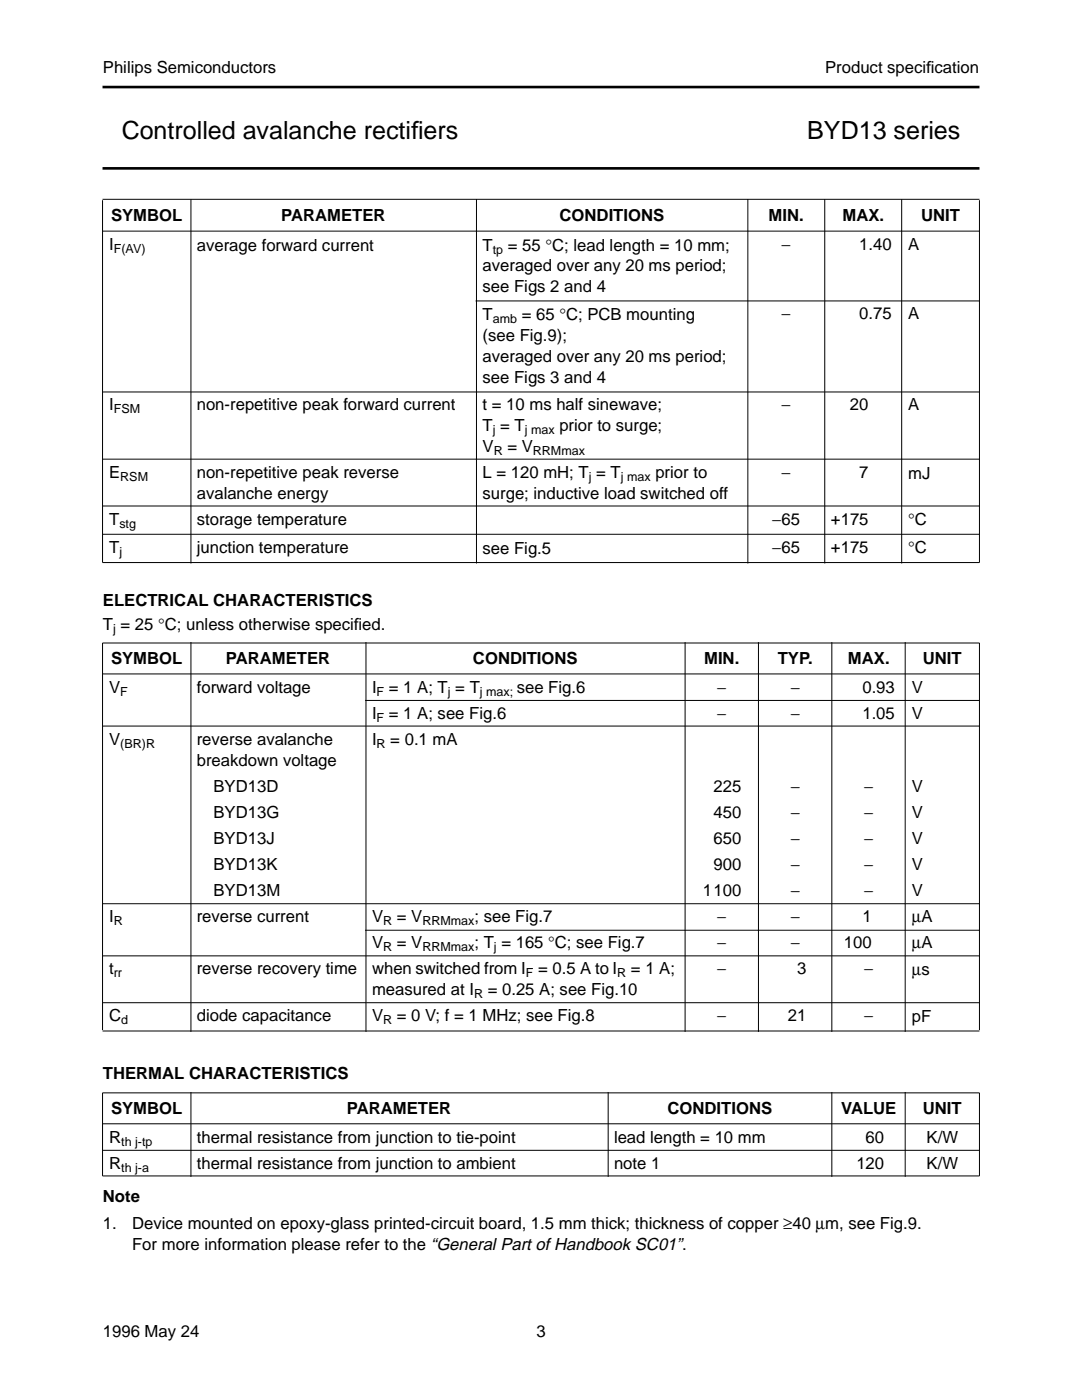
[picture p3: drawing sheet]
<svg xmlns="http://www.w3.org/2000/svg" width="216mm" height="279mm" viewBox="0 0 216 279" stroke-linecap="round" stroke-linejoin="round" font-family="sans-serif">
<defs><g id="words">
<g font-size="5">
<text x="24.3" y="27.8">Controlled avalanche rectif</text>
<text x="82" y="27.8">iers</text>
<text x="161.1" y="27.8">BYD13 series</text>
</g>
<g font-size="3.3">
<text x="20.5" y="14.5">Philips Semiconductors</text>
<text x="164.6" y="14.5">Product specif</text>
<text x="184.8" y="14.5">ication</text>
<text x="22.2" y="44.1">SYMBOL</text>
<text x="56.1" y="44.1">PARAMETER</text>
<text x="111.7" y="44.1">CONDITIONS</text>
<text x="153.3" y="44.1">MIN.</text>
<text x="168.1" y="44.1">MAX.</text>
<text x="183.8" y="44.1">UNIT</text>
<text x="21.8" y="49.8">I</text>
<text x="39.3" y="50">average forward current</text>
<text x="96.3" y="50">T</text>
<text x="101.3" y="50">= 55 °C; lead length = 10 mm;</text>
<text x="155.9" y="49.8">−</text>
<text x="171.5" y="49.8">1.40</text>
<text x="181.2" y="49.8">A</text>
<text x="96.3" y="54.2">averaged over any 20 ms period;</text>
<text x="96.3" y="58.3">see Figs 2 and 4</text>
<text x="96.3" y="64">T</text>
<text x="104.1" y="64">= 65 °C; PCB mounting</text>
<text x="156" y="63.7">−</text>
<text x="171.5" y="63.7">0.75</text>
<text x="181.2" y="63.7">A</text>
<text x="96.3" y="68.1">(see Fig.9);</text>
<text x="96.3" y="72.3">averaged over any 20 ms period;</text>
<text x="96.3" y="76.4">see Figs 3 and 4</text>
<text x="21.8" y="81.9">I</text>
<text x="39.3" y="81.9">non-repetitive peak forward current</text>
<text x="96.3" y="81.9">t = 10 ms half sinewave;</text>
<text x="156" y="81.9">−</text>
<text x="169.6" y="81.9">20</text>
<text x="181.2" y="81.9">A</text>
<text x="96.3" y="86">T = T</text>
<text x="111.6" y="86">prior to surge;</text>
<text x="21.8" y="95.4">E</text>
<text x="39.3" y="95.4">non-repetitive peak reverse</text>
<text x="96.3" y="95.4">L = 120 mH; T = T</text>
<text x="96.3" y="90.2">V</text>
<text x="101.2" y="90.2">= V</text>
<text x="130.8" y="95.4">prior to</text>
<text x="156" y="95.4">−</text>
<text x="171.5" y="95.4">7</text>
<text x="181.2" y="95.6">mJ</text>
<text x="39.3" y="99.5">avalanche energy</text>
<text x="96.3" y="99.5">surge; inductive load switched off</text>
<text x="21.8" y="104.7">T</text>
<text x="39.3" y="104.7">storage temperature</text>
<text x="154.1" y="104.7">−65</text>
<text x="165.8" y="104.7">+175</text>
<text x="181.2" y="104.7">°C</text>
<text x="21.8" y="110.4">T</text>
<text x="39.3" y="110.4">junction temperature</text>
<text x="96.3" y="110.6">see Fig.5</text>
<text x="154.1" y="110.4">−65</text>
<text x="165.8" y="110.4">+175</text>
<text x="181.2" y="110.4">°C</text>
<text x="20.5" y="121">ELECTRICAL CHARACTERISTICS</text>
<text x="20.5" y="125.8">T = 25 °C; unless otherwise specif</text>
<text x="70.6" y="125.8">ied.</text>
<text x="22.2" y="132.5">SYMBOL</text>
<text x="45.1" y="132.5">PARAMETER</text>
<text x="94.4" y="132.5">CONDITIONS</text>
<text x="140.5" y="132.5">MIN.</text>
<text x="155.2" y="132.5">TYP.</text>
<text x="169.2" y="132.5">MAX.</text>
<text x="184.1" y="132.5">UNIT</text>
<text x="21.8" y="138.2">V</text>
<text x="39.3" y="138.2">forward voltage</text>
<text x="74.2" y="138.2">I</text>
<text x="74.2" y="143.4">I</text>
<text x="77.6" y="138.2">= 1 A; T = T</text>
<text x="77.6" y="143.4">= 1 A; see Fig.6</text>
<text x="103.1" y="138.2">see Fig.6</text>
<text x="143.1" y="143.4">−</text>
<text x="143.1" y="138.2">−</text>
<text x="157.8" y="143.4">−</text>
<text x="157.8" y="138.2">−</text>
<text x="172.1" y="143.4">1.05</text>
<text x="172.1" y="138.2">0.93</text>
<text x="181.9" y="143.4">V</text>
<text x="181.9" y="138.2">V</text>
<text x="21.8" y="148.7">V</text>
<text x="39.3" y="148.7">reverse avalanche</text>
<text x="74.2" y="148.7">I</text>
<text x="77.9" y="148.7">= 0.1 mA</text>
<text x="39.3" y="152.8">breakdown voltage</text>
<text x="42.6" y="158">BYD13D</text>
<text x="142.4" y="158">225</text>
<text x="157.8" y="158">−</text>
<text x="172.4" y="158">−</text>
<text x="181.9" y="158">V</text>
<text x="42.6" y="163.2">BYD13G</text>
<text x="142.4" y="163.2">450</text>
<text x="157.8" y="163.2">−</text>
<text x="172.4" y="163.2">−</text>
<text x="181.9" y="163.2">V</text>
<text x="42.6" y="168.4">BYD13J</text>
<text x="42.6" y="173.6">BYD13K</text>
<text x="142.4" y="168.4">650</text>
<text x="142.4" y="173.6">900</text>
<text x="157.8" y="168.4">−</text>
<text x="157.8" y="173.6">−</text>
<text x="172.4" y="168.4">−</text>
<text x="172.4" y="173.6">−</text>
<text x="181.9" y="168.4">V</text>
<text x="181.9" y="173.6">V</text>
<text x="42.6" y="178.8">BYD13M</text>
<text x="140.2" y="178.8">1100</text>
<text x="157.8" y="178.8">−</text>
<text x="172.4" y="178.8">−</text>
<text x="181.9" y="178.8">V</text>
<text x="21.8" y="184">I</text>
<text x="39.3" y="184">reverse current</text>
<text x="74.2" y="184">V</text>
<text x="79.2" y="184">= V</text>
<text x="94.7" y="184">; see Fig.7</text>
<text x="143.1" y="184">−</text>
<text x="157.8" y="184">−</text>
<text x="172.1" y="184">1</text>
<text x="181.9" y="184">µA</text>
<text x="74.2" y="189.2">V</text>
<text x="79.2" y="189.2">= V</text>
<text x="94.7" y="189.2">; T = 165 °C; see Fig.7</text>
<text x="143.1" y="189.2">−</text>
<text x="157.8" y="189.2">−</text>
<text x="168.4" y="189.2">100</text>
<text x="181.9" y="189.2">µA</text>
<text x="21.8" y="194.4">t</text>
<text x="39.3" y="194.4">reverse recovery time</text>
<text x="74.2" y="194.4">when switched from I</text>
<text x="107.4" y="194.4">= 0.5 A to I</text>
<text x="125.9" y="194.4">= 1 A;</text>
<text x="143.1" y="194.4">−</text>
<text x="159.1" y="194.4">3</text>
<text x="172.4" y="194.4">−</text>
<text x="181.9" y="194.7">µs</text>
<text x="21.8" y="203.8">C</text>
<text x="39.3" y="203.8">diode capacitance</text>
<text x="74.2" y="203.8">V</text>
<text x="74.2" y="198.6">measured at I</text>
<text x="79.2" y="203.8">= 0 V; f = 1 MHz; see Fig.8</text>
<text x="97.3" y="198.6">= 0.25 A; see Fig.10</text>
<text x="143.1" y="203.8">−</text>
<text x="157.2" y="203.8">21</text>
<text x="172.4" y="203.8">−</text>
<text x="181.9" y="204">pF</text>
<text x="20.5" y="215.3">THERMAL CHARACTERISTICS</text>
<text x="22.1" y="222.3">SYMBOL</text>
<text x="69.2" y="222.3">PARAMETER</text>
<text x="133.2" y="222.3">CONDITIONS</text>
<text x="167.8" y="222.3">VALUE</text>
<text x="184.1" y="222.3">UNIT</text>
<text x="21.8" y="228">R</text>
<text x="21.8" y="233.2">R</text>
<text x="39.3" y="228">thermal resistance from junction to tie-point</text>
<text x="39.3" y="233.2">thermal resistance from junction to ambient</text>
<text x="122.5" y="228">lead length = 10 mm</text>
<text x="122.5" y="233.2">note 1</text>
<text x="170.9" y="233.2">120</text>
<text x="172.7" y="228">60</text>
<text x="184.9" y="228">K/W</text>
<text x="184.9" y="233.2">K/W</text>
<text x="20.5" y="239.9">Note</text>
<text x="20.5" y="245.3">1.</text>
<text x="26.4" y="245.3">Device mounted on epoxy-glass printed-circuit board, 1.5 mm thick; thickness of copper ≥40 µm, see Fig.9.</text>
<text x="26.4" y="249.5">For more information please refer to the “General Part of Handbook SC01”.</text>
<text x="20.5" y="266.8">1996 May 24</text>
<text x="107" y="266.8">3</text>
</g>
<g font-size="2.5">
<text x="22.7" y="50.4">F(AV)</text>
<text x="98.3" y="50.6">tp</text>
<text x="98.3" y="64.6">amb</text>
<text x="22.7" y="82.5">FSM</text>
<text x="98.3" y="86.6">j</text>
<text x="104.7" y="86.6">j max</text>
<text x="24" y="96">RSM</text>
<text x="98.5" y="90.8">R</text>
<text x="106.3" y="90.8">RRMmax</text>
<text x="117.5" y="96">j</text>
<text x="123.9" y="96">j max</text>
<text x="23.8" y="105.3">stg</text>
<text x="23.8" y="111">j</text>
<text x="22.6" y="126.4">j</text>
<text x="24" y="138.8">F</text>
<text x="75.2" y="138.8">F</text>
<text x="89.4" y="138.8">j</text>
<text x="95.8" y="138.8">j max;</text>
<text x="24" y="149.3">(BR)R</text>
<text x="75.2" y="144">F</text>
<text x="75.2" y="149.3">R</text>
<text x="22.7" y="184.6">R</text>
<text x="76.5" y="184.6">R</text>
<text x="84.3" y="184.6">RRMmax</text>
<text x="76.5" y="189.8">R</text>
<text x="84.3" y="189.8">RRMmax</text>
<text x="98.6" y="189.8">j</text>
<text x="22.7" y="195">rr</text>
<text x="104.9" y="195">F</text>
<text x="123.2" y="195">R</text>
<text x="94.6" y="199.2">R</text>
<text x="24.2" y="204.4">d</text>
<text x="76.5" y="204.4">R</text>
<text x="24.2" y="228.6">th j-tp</text>
<text x="24.2" y="233.8">th j-a</text>
</g>
</g></defs>
<path d="M20.5 17.4h174.9M20.5 33.6h174.9" fill="none" stroke="#000" stroke-width=".53"/>
<g fill="#000" stroke="#000" stroke-width=".2">
<path d="M20.5 39.8h174.9zM20.5 46.1h174.9zM94.9 60.1h100.5zM20.5 78.2h174.9zM20.5 91.6h174.9zM20.5 40v72.3zM38.1 39.8v72.6zM95.1 39.8v72.6zM149.2 39.8v72.6zM164.6 39.8v72.6zM179.9 39.8v72.6zM195.4 40v72.3z"/>
<path d="M20.5 101h174.9zM20.5 106.6h174.9zM20.5 112.3h174.9zM20.5 128.3h174.9zM20.5 134.5h174.9zM72.8 139.8h122.6zM20.5 144.9h174.9zM20.5 180.4h174.9zM72.8 185.6h122.6zM20.5 190.8h174.9zM20.5 128.3v77.3zM38.1 128.1v77.8z"/>
<path d="M73 128.1v77.8zM136.7 128.1v77.8zM151.3 128.1v77.8zM166 128.1v77.8zM180.6 128.1v77.8zM195.4 128.3v77.3zM20.5 200.1h174.9zM20.5 205.8h174.9zM20.5 218.1h174.9zM20.5 218.1v16.6zM38.1 217.9v17zM121.4 217.9v17z"/>
<path d="M166 217.9v17zM180.6 217.9v17zM195.4 218.1v16.6zM20.5 224.3h174.9zM20.5 229.6h174.9zM20.5 234.7h174.9z"/>
</g>
<use href="#words"/>
</svg>
